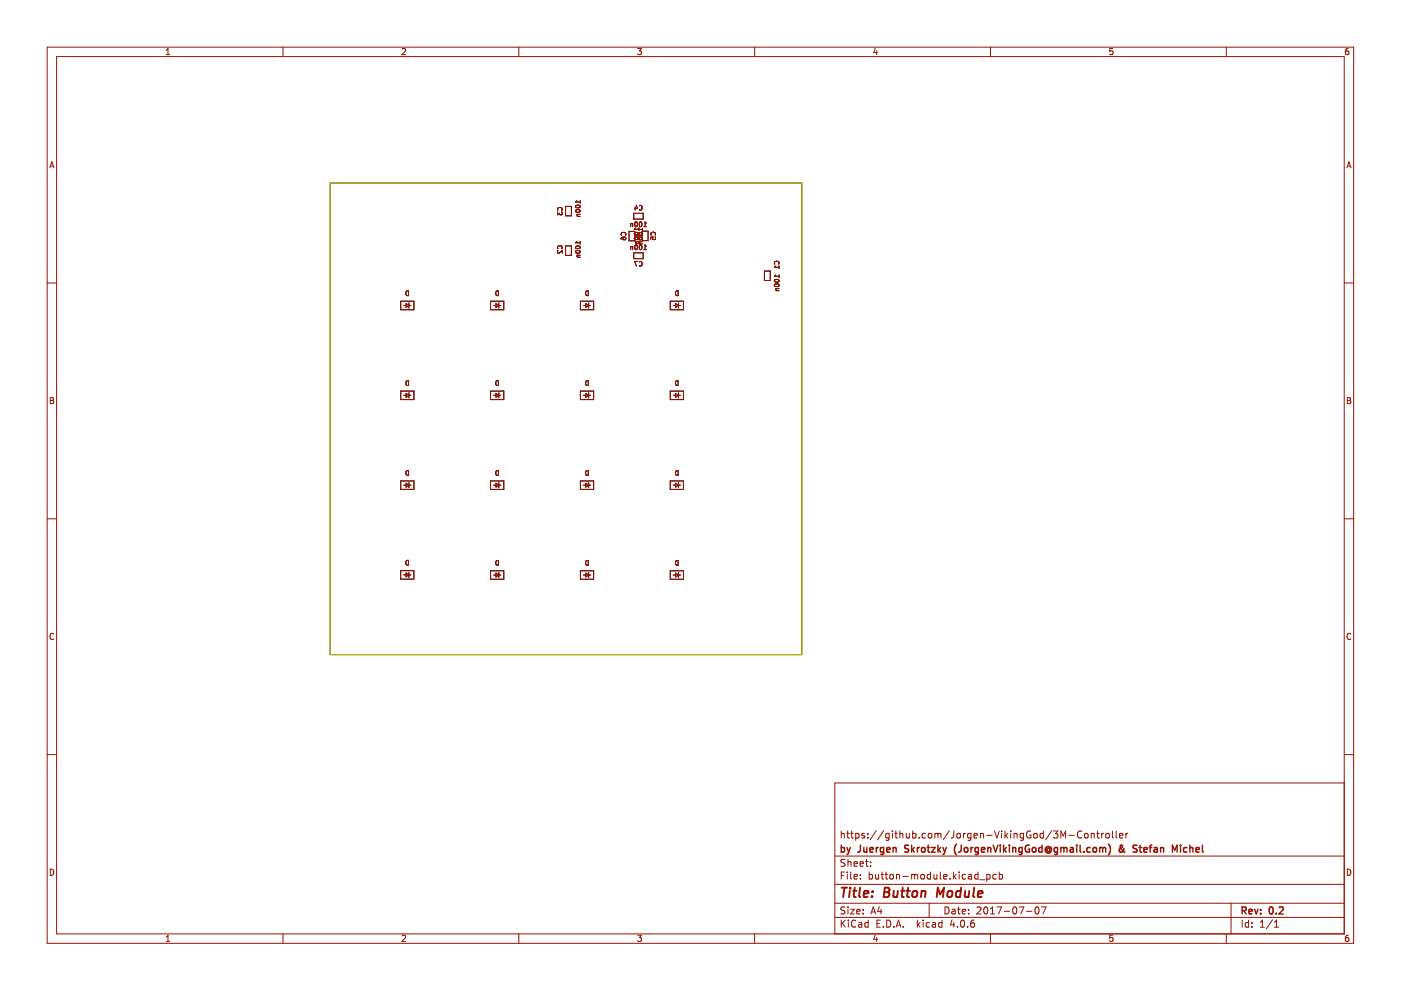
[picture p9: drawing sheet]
<svg xmlns="http://www.w3.org/2000/svg" width="297mm" height="210mm" viewBox="0 0 297 210" stroke-linecap="round" stroke-linejoin="round" font-family="sans-serif">
<g fill="none" stroke="#981200" stroke-width=".21">
<path d="M10 10h277v190h-277zM12 12h273v186h-273zM35.2 11.6h.8M35.2 10.7l.4-.4v1.3M60 10v2M85.2 10.4l.5-.1 .3 .4-.8 .9h.8M110 10v2M135.2 10.3h.8l-.4 .5 .3 .1v.6l-.2 .1-.5-.1M160 10v2M185.6 10.2l-.4 1h.9M185.9 10.7v.9M210 10v2"/>
<path d="M235.9 10.3h-.6l-.1 .6 .7-.1v.7l-.2 .1-.5-.1M260 10v2M285.9 10.3l-.4 .1-.2 .2-.1 .7 .3 .3 .4-.1v-.7h-.4l-.3 .2M10.6 35.6l.4-1.3 .4 1.3M10.7 35.2h.6M285.6 35.6l.4-1.3 .4 1.3M285.7 35.2h.6M118.2 44.9v.6l.4-.3 .1 .3h.4v-.6M118.3 53.1l-.1 .4 .3 .2 .7-.6v.6M118.3 52.7a.44 .44 0 0 1 .4-.6 .44 .44 0 0 1 .4 .6M118.3 44.6a.44 .44 0 0 1 .4-.6 .44 .44 0 0 1 .4 .6M119.9 52.1h1.2v2h-1.2z"/>
<path d="M119.9 43.8h1.2v2h-1.2zM122.1 44.6a.49 .49 0 0 1 .5-.2 .49 .49 0 0 1 .4 .5 .49 .49 0 0 1-.6 .2 .49 .49 0 0 1-.3-.5zM122.1 53.2a.49 .49 0 0 1 .5-.2 .49 .49 0 0 1 .4 .5 .49 .49 0 0 1-.6 .2 .49 .49 0 0 1-.3-.5zM122.1 43.6a.48 .48 0 0 1 .6-.2 .48 .48 0 0 1 .3 .5 .49 .49 0 0 1-.6 .2 .49 .49 0 0 1-.3-.5zM122.1 52.2a.48 .48 0 0 1 .6-.1 .48 .48 0 0 1 .3 .5 .49 .49 0 0 1-.6 .2 .49 .49 0 0 1-.3-.5zM122.3 51.2l-.3 .3h1M122.3 42.5l-.3 .3h1M122.3 54.1h.7M122.3 45.4h.7M122.4 54.1v.4h.6M122.4 45.4v.4l.6 .1M123 42.5v.6"/>
<path d="M123 51.2v.6M131.8 49.9a.44 .44 0 0 1 .4-.6 .44 .44 0 0 1 .4 .6M132.3 50.3l-.2 .2v.2l.5 .1 .1-.3-.2-.2h-.6l-.2 .4M133.4 49.1h1.2v2h-1.2zM134.1 47.5l-.3-.1-.1 .6M134.1 47.4v.6M134.1 52.3v.6M134.1 52.4l-.3-.1-.1 .6M134.4 45.2h2v1.3h-2zM134.4 53.6h2v1.2h-2zM134.5 49.4a.49 .49 0 0 1 .6-.2 .49 .49 0 0 1 .3 .5 .49 .49 0 0 1-.5 .2 .49 .49 0 0 1-.4-.5zM134.5 50.4a.49 .49 0 0 1 .6-.2 .49 .49 0 0 1 .3 .5 .49 .49 0 0 1-.5 .2 .49 .49 0 0 1-.4-.5z"/>
<path d="M134.7 43.9v.6M134.7 52l.1-.1a.49 .49 0 0 1 .4 .5 .49 .49 0 0 1-.5 .5l-.1-.3zM134.7 47.1l.1-.1a.49 .49 0 0 1 .4 .6 .49 .49 0 0 1-.5 .4l-.1-.3zM134.8 48.3l-.3 .3h1M134.8 51.2l1.4 .1M134.9 43.5l.2 .7h-.6M134.9 51.2v.4l.6 .1M135.2 55.4h-.7l.5 1M135.4 50.3l-.2 .2a.54 .54 0 0 0 .9 .2M135.4 50.3h.4l.4 .2M135.5 48.4l-.3 .3h1M135.5 48.3v.6"/>
<path d="M135.5 43.6a.44 .44 0 0 1 .7 .4 .44 .44 0 0 1-.7 .5M135.5 55.5a.44 .44 0 0 1 .7 .4 .44 .44 0 0 1-.7 .4M135.6 51.3v.4h.6M135.7 52l.1-.1a.49 .49 0 0 1 .3 .5 .49 .49 0 0 1-.4 .5l-.2-.3zM135.7 47.1l.1-.1a.49 .49 0 0 1 .3 .6 .49 .49 0 0 1-.4 .4l-.2-.3zM136.1 49.7v.1M136.1 50.7h.1M136.2 49h1.2v2h-1.2zM136.2 49.6a.51 .51 0 0 0-.6-.3 .51 .51 0 0 0-.4 .4l.4 .2 .5-.1M136.2 48.4v.5M136.2 49.7h-.1M136.2 50.6l-.1 .1"/>
<path d="M136.5 48h.6M136.5 52.9h.6M137.1 47.3l-.3-.3v1M137.1 52.2l-.3-.3v1M138.1 49.9a.44 .44 0 0 1 .4-.7 .44 .44 0 0 1 .4 .7M138.9 50.2v.6l-.5-.1 .1-.5-.5 .1v.5M162.1 57.5h1.2v2h-1.2zM164.3 56a.44 .44 0 0 1 .4-.6 .44 .44 0 0 1 .4 .6M164.3 59.3a.48 .48 0 0 1 .5-.1 .48 .48 0 0 1 .3 .5 .49 .49 0 0 1-.5 .2 .49 .49 0 0 1-.4-.5zM164.5 58.3l-.3 .3h1M164.5 56.4l-.3 .3h1M165.2 56.4v.6"/>
<path d="M165.2 58.3v.6M10 60h2M85 63.9h2.8v1.8h-2.8zM85.6 64.8h.5M86.1 64.4l.6 .4-.6 .4zM86.1 61.8l.5-.1v1a.52 .52 0 0 1-.5-.3 .52 .52 0 0 1 0-.6zM86.7 64.2v1.1M86.7 64.8h.4M104 63.9h2.8v1.8h-2.8zM104.7 64.8h.5M105.2 64.4l.6 .4-.6 .4zM105.2 61.8l.5-.1v1a.52 .52 0 0 1-.6-.3 .52 .52 0 0 1 .1-.6z"/>
<path d="M105.8 64.8h.4M105.8 64.2v1.1M123.1 63.9h2.8v1.8h-2.8zM123.7 64.8h.5M124.2 64.4l.6 .4-.6 .4zM124.2 61.8l.5-.1v1a.52 .52 0 0 1-.5-.3 .52 .52 0 0 1 0-.6zM124.8 64.8h.4M124.8 64.2v1.1M142.1 63.9h2.8v1.8h-2.8zM142.8 64.8h.5M143.3 64.4l.6 .4-.6 .4zM143.4 61.7h.4v1a.53 .53 0 0 1-.6-.3 .53 .53 0 0 1 .2-.7z"/>
<path d="M143.9 64.8h.4M143.9 64.2v1.1M164.2 60.3a.49 .49 0 0 1 .6-.2 .49 .49 0 0 1 .3 .5 .49 .49 0 0 1-.5 .2 .49 .49 0 0 1-.4-.5zM164.5 61.2h.7M164.6 61.2v.4h.6M285 60h2M10.7 84.3h.4l.2 .2-.2 .4 .2 .1 .1 .3-.2 .3h-.5zM10.7 84.9h.4M85 82.9h2.8v1.8h-2.8zM85.6 83.8h.5M86.1 83.4l.6 .4-.6 .4zM86.1 80.9l.5-.2v1a.52 .52 0 0 1-.5-.2 .52 .52 0 0 1 0-.6z"/>
<path d="M86.1 99.9l.5-.1v1a.52 .52 0 0 1-.5-.3 .52 .52 0 0 1 0-.6zM86.7 83.3v1.1M86.7 83.8h.4M104 82.9h2.8v1.8h-2.8zM104.7 83.8h.5M105.2 83.4l.6 .4-.6 .4zM105.2 99.9l.5-.1v1a.52 .52 0 0 1-.6-.3 .52 .52 0 0 1 .1-.6zM105.2 80.9l.5-.2v1a.52 .52 0 0 1-.6-.2 .52 .52 0 0 1 .1-.6zM105.8 83.8h.4M105.8 83.3v1.1M123.1 82.9h2.8v1.8h-2.8zM123.7 83.8h.5"/>
<path d="M124.2 83.4l.6 .4-.6 .4zM124.2 99.9l.5-.1v1a.52 .52 0 0 1-.5-.3 .52 .52 0 0 1 0-.6zM124.2 80.9l.5-.2v1a.52 .52 0 0 1-.5-.2 .52 .52 0 0 1 0-.6zM124.8 83.8h.4M124.8 83.3v1.1M142.1 82.9h2.8v1.8h-2.8zM142.8 83.8h.5M143.3 83.4l.6 .4-.6 .4zM143.4 99.8h.4v1a.53 .53 0 0 1-.6-.3 .53 .53 0 0 1 .2-.7zM143.4 80.8l.4-.1v1a.53 .53 0 0 1-.6-.3 .53 .53 0 0 1 .2-.6zM143.9 83.8h.4M143.9 83.3v1.1"/>
<path d="M285.7 84.3h.4l.2 .2-.2 .4 .2 .1 .1 .3-.2 .3h-.5zM285.7 84.9h.4M10 110h2M85 102h2.8v1.8h-2.8zM85.6 102.9h.5M86.1 102.5l.6 .4-.6 .4zM86.1 118.9l.5-.1v1a.52 .52 0 0 1-.5-.3 .52 .52 0 0 1 0-.6zM86.7 102.3v1.1M86.7 102.9h.4M104 102h2.8v1.8h-2.8zM104.7 102.9h.5M105.2 102.5l.6 .4-.6 .4z"/>
<path d="M105.2 119l.5-.2v1a.52 .52 0 0 1-.6-.2 .52 .52 0 0 1 .1-.6zM105.8 102.9h.4M105.8 102.3v1.1M123.1 102h2.8v1.8h-2.8zM123.7 102.9h.5M124.2 102.5l.6 .4-.6 .4zM124.2 119l.5-.2v1a.52 .52 0 0 1-.5-.2 .52 .52 0 0 1 0-.6zM124.8 102.9h.4M124.8 102.3v1.1M142.1 102h2.8v1.8h-2.8zM142.8 102.9h.5M143.3 102.5l.6 .4-.6 .4z"/>
<path d="M143.4 118.9l.4-.1v1a.53 .53 0 0 1-.6-.3 .53 .53 0 0 1 .2-.6zM143.9 102.9h.4M143.9 102.3v1.1M285 110h2M11.4 134.4a.58 .58 0 0 0-.8 .5 .58 .58 0 0 0 .8 .6M84.9 121h2.8v1.8h-2.8zM85.6 121.9h.5M86.1 121.5l.6 .4-.6 .4zM86.7 121.9h.4M86.7 121.3v1.1M104 121h2.8v1.8h-2.8zM104.7 121.9h.5"/>
<path d="M105.2 121.5l.6 .4-.6 .4zM105.8 121.9h.4M105.8 121.4v1.1M123.1 121h2.8v1.8h-2.8zM123.7 121.9h.5M124.2 121.5l.6 .4-.6 .4zM124.8 121.9h.4M124.8 121.4v1.1M142.1 121h2.8v1.8h-2.8zM142.8 121.9h.5M143.3 121.5l.6 .4-.6 .4zM143.9 121.9h.4"/>
<path d="M143.9 121.4v1.1M286.4 134.4a.58 .58 0 0 0-.8 .5 .58 .58 0 0 0 .8 .6M10 160h2M178.4 176.2v1.5M178.4 176.8l.2-.1 .3 .1 .1 .9M179.5 176.7h.6M179.7 176.2v1.3l.4 .2M180.4 176.7h.5M180.6 176.2v1.3l.3 .2M181.4 176.8l.5-.1 .2 .3-.1 .6h-.6M181.4 176.7v1.5M183.3 176.8l-.4-.1-.2 .2 .1 .2 .5 .2v.3h-.6"/>
<path d="M184 177.5v.2M184 176.8v.1M185.8 176.1l-1.3 1.9M187.4 176.1l-1.3 1.9M188.5 176.8l-.4-.1-.3 .3 .1 .6h.6M188.5 176.7v1.2l-.3 .3-.3-.1M189.2 176.2v.1M189.2 176.7v1M189.7 176.7h.6M189.9 176.2v1.3l.4 .2M190.8 176.8l.2-.1 .4 .1v.9M190.8 176.2v1.5"/>
<path d="M192.1 176.7l.1 .9 .4 .1 .2-.2M192.8 176.7v1M193.5 176.8l.4-.1 .3 .3-.1 .6h-.6M193.5 176.2v1.5M194.9 177.5v.2M196.2 176.8l-.4-.1-.3 .3 .1 .6h.6M196.9 176.8l.2-.1 .4 .1 .1 .6-.2 .2-.3 .1-.2-.2zM198.2 176.8l.4-.1 .3 .2M198.2 176.7v1M198.9 176.9l.2-.2 .3 .1 .1 .9M198.9 176.9v.8M201.3 176.1l-1.3 1.9"/>
<path d="M202.2 176.2l-.1 1.3-.5 .2M202.9 176.8l.2-.1 .5 .1v.6l-.1 .2-.4 .1-.2-.2zM204.3 176.7v1M204.7 176.7l-.4 .3M205.9 176.8l-.5-.1-.3 .3 .2 .6h.6M205.9 176.7v1.2l-.3 .3-.4-.1M206.5 177.2l.7-.2-.1-.2-.4-.1-.2 .2 .1 .7h.5M207.9 176.8l.2-.1 .3 .1 .1 .9M207.9 176.7v1M209.2 177.1h1.2M210.9 176.2l.5 1.5 .5-1.5M212.4 176.2v.1"/>
<path d="M212.4 176.7v1M213.1 176.2v1.5M213.2 177.1l.4 .6M213.6 176.7l-.5 .6M214.3 176.2v.1M214.3 176.7v1M215 176.8l.2-.1 .4 .1v.9M215 176.7v1M217 176.8l-.4-.1-.3 .3 .1 .6h.6M217 176.7v1.2l-.3 .3-.3-.1M218.5 176.3a.7 .7 0 0 0-.9 .6 .7 .7 0 0 0 .9 .7l.1-.6h-.3M219.2 176.8l.2-.1 .5 .1v.6l-.1 .2-.4 .1-.2-.2z"/>
<path d="M221.2 176.8l-.4-.1-.3 .3 .1 .6h.6M221.2 176.2v1.5M223 176.1l-1.3 1.9M223.4 176.2h.9l-.5 .6 .4 .1v.6l-.2 .2-.6-.2M224.9 177.7v-1.5l.5 1.1 .5-1.1v1.5M226.6 177.1h1.2M229.4 176.3a.71 .71 0 0 0-1 .5 .71 .71 0 0 0 .7 .9l.3-.2M230 176.8l.2-.1 .4 .1 .1 .6-.1 .2-.4 .1-.2-.2zM231.4 176.8l.2-.1 .3 .1 .1 .9M231.4 176.7v1M232.5 176.7h.6M232.7 176.2v1.3l.4 .2"/>
<path d="M233.6 176.7v1M234 176.7l-.4 .3M234.5 176.8l.2-.1 .4 .1 .1 .6-.1 .2-.4 .1-.2-.2zM235.9 176.2v1.3l.2 .2M236.6 176.2v1.3l.3 .2M237.4 177.2l.7-.2-.1-.2-.4-.1-.2 .2v.7h.6M238.7 176.7v1M239.1 176.7l-.4 .3M285 166h-108v32M285 160h2M10.7 184.3a.66 .66 0 0 1 .7 .6 .66 .66 0 0 1-.7 .7zM35.2 198.7l.4-.4v1.3"/>
<path d="M35.2 199.6h.8M60 198v2M85.2 198.4l.5-.1 .3 .4-.8 .9h.8M110 198v2M135.2 198.3h.8l-.4 .5 .3 .1v.6l-.2 .1-.5-.1M160 198v2M177 194.5h108M177 191.5h108M177 187.5h108M177 181.5h108M178.4 195.1v1.5M178.4 185.6h.5"/>
<path d="M178.6 195.7l.6 .9M179.1 184.9h-.7v1.5M179.1 192.4l-.5-.1-.2 .1v.5l.6 .2 .1 .4-.2 .3-.6-.1M179.1 182.3l-.5-.1-.2 .1v.5l.6 .2 .1 .4-.2 .3-.6-.1M179.2 195.1l-.8 .8M179.6 184.9v.1M179.6 185.4v1M179.8 182.2v1.5M179.8 192.3v.1M179.8 192.8v1M179.8 182.8l.2-.1 .4 .1v.9M179.9 195.1v.1"/>
<path d="M179.9 195.6v1M180.4 192.8h.7l-.7 1h.7M180.4 184.9v1.3l.2 .2M181.1 183.2l.7-.2-.1-.2-.4-.1-.2 .2v.7h.6M181.1 185.9l.7-.2-.1-.2-.4-.1-.2 .2v.7h.6M181.4 195.2a.71 .71 0 0 0-1 .5 .71 .71 0 0 0 .7 .9l.3-.2M181.6 193.3l.8-.2-.1-.2-.4-.1-.3 .2 .1 .7h.6M182.1 195.7h.5l.1 .9M182.4 183.2l.7-.2-.1-.2-.4-.1-.2 .2v.7h.6M182.4 186.2v.2M182.4 185.5v.1M182.7 195.9l-.5 .1-.2 .2 .2 .4 .5-.1"/>
<path d="M183 193.6v.2M183 192.9v.1M183.5 182.7h.6M183.7 182.2v1.3l.4 .2M184.1 195.7l-.5-.1-.2 .3 .1 .6h.6M184.1 195.1v1.5M184.3 185.5l.4-.1 .3 .3-.1 .6h-.6M184.3 184.9v1.5M184.6 183.5v.2M184.6 182.8v.1M184.6 193.8l.5-1.5 .5 1.5M184.8 193.4h.7"/>
<path d="M185.6 198.2l-.4 1h.9M185.6 185.4l.1 .9 .4 .1 .2-.2M185.9 198.7v.9M185.9 195.8h.5M186.3 185.4v1M186.4 192.2l-.3 1.1h.9M186.6 195.1h-.7v1.5h.7M186.8 192.8v1M186.8 185.4h.6M187 184.9v1.3l.4 .2M187.3 196.4v.2M187.6 185.4h.6"/>
<path d="M187.9 184.9v1.3l.3 .2M188 195.1a.76 .76 0 0 1 .9 .7 .76 .76 0 0 1-.9 .8zM188.7 185.5l.2-.1 .5 .1v.6l-.1 .2-.4 .1-.2-.2zM189.5 196.4v.2M190 196.6l.5-1.5 .5 1.5M190.1 185.5l.2-.1 .3 .1 .1 .9M190.1 185.4v1M190.1 196.2h.8M191.4 185.8h1.2M191.5 196.4v.2M193.3 185.5l.4-.1 .2 .2M193.3 185.4v1"/>
<path d="M193.9 185.6l.2-.2 .4 .1 .1 .9M193.9 185.6v.8M194.5 195.1v1.5M194.6 196l.5 .6M195.1 195.6l-.6 .6M195.3 185.5l.2-.1 .4 .1 .1 .6-.1 .2-.4 .1-.2-.2zM195.7 195.1v.1M195.7 195.6v1M197 191.5v3M197.1 195.7l-.5-.1-.2 .3 .1 .6h.6M197.3 185.5l-.4-.1-.3 .3 .1 .6h.6M197.3 184.9v1.5"/>
<path d="M197.7 195.7h.6l.1 .9M198 185.4l.1 .9 .3 .1 .2-.2M198.4 195.9l-.5 .1-.3 .2 .3 .4 .5-.1M198.6 185.4v1M199.4 184.9v1.3l.2 .2M199.7 195.7l-.4-.1-.3 .3 .1 .6h.6M199.7 195.1v1.5M200.1 185.9l.7-.2-.1-.2-.4-.1-.2 .2v.7h.6M200.4 192.3a.76 .76 0 0 1 .8 .7 .76 .76 0 0 1-.8 .8zM201.4 186.2v.2M201.9 192.9h.5l.1 .9M201.9 195l-.4 1.1h.9"/>
<path d="M202.1 184.9v1.5M202.2 195.6v1M202.3 185.8l.4 .6M202.5 193.1l-.5 .1-.2 .2 .2 .4 .5-.1M202.7 185.4l-.6 .6M203 192.8h.6M203 196.4v.2M203.2 192.3v1.3l.4 .2M203.4 184.9v.1M203.4 185.4v1M203.8 195.2l.2-.1a.8 .8 0 0 1 .5 .7 .8 .8 0 0 1-.5 .8l-.4-.6zM204 193.3l.7-.2-.1-.2-.4-.1-.2 .2 .1 .7h.5"/>
<path d="M204.7 185.5l-.4-.1-.3 .3 .1 .6h.6M205.1 196.4v.2M205.4 193.6v.2M205.4 192.9v.1M205.4 185.5h.5l.1 .9M206 185.7l-.5 .1-.2 .2 .2 .4 .5-.1M206.5 195.1l-.4 .1a1.01 1.01 0 0 0 0 1.4l.5-.2v-.5l-.2-.2h-.5l-.1 .2M207.1 192.4l.6-.1 .3 .4-.9 1.1h.9M207.4 185.5l-.5-.1-.3 .3 .2 .6h.6M207.4 184.9v1.5M207.7 186.5h1.2M208.7 192.4l.2-.1a.8 .8 0 0 1 .6 .7 .8 .8 0 0 1-.6 .8l-.3-.6z"/>
<path d="M209.2 185.5l.4-.1 .3 .3-.1 .6h-.6M209.2 185.4v1.5M210 198v2M210 193.8h.9M210 192.7l.4-.4v1.5M211.2 185.5l-.4-.1-.3 .3 .1 .6h.6M211.4 192.3h1l-.7 1.5M211.9 185.5l.4-.1 .3 .3-.2 .6h-.5M211.9 184.9v1.5M212.9 193.2h1.2M214.9 192.4l.2-.1a.8 .8 0 0 1 .5 .7 .8 .8 0 0 1-.5 .8l-.4-.6zM216.1 192.3h1l-.7 1.5"/>
<path d="M217.6 193.2h1.2M219.6 192.4l.2-.1a.8 .8 0 0 1 .5 .7 .8 .8 0 0 1-.5 .8l-.4-.6zM220.8 192.3h1l-.7 1.5M235.9 198.3h-.6l-.1 .6h.7v.6l-.2 .1-.5-.1M260 198v2M261 191.5v6.5M263.4 195.1v1.5M264.7 195.7l-.4-.1-.3 .3 .1 .6h.6M264.7 195.1v1.5M265.4 196.4v.2M265.4 195.7v.1M267.2 196.6h.9"/>
<path d="M267.2 195.5l.4-.4v1.5M269.8 195l-1.3 1.9M270.2 196.6h.9M270.2 195.5l.4-.4v1.5M285.7 184.3a.66 .66 0 0 1 .7 .6 .66 .66 0 0 1-.7 .7zM285.9 198.3l-.4 .1-.2 .2-.1 .7 .3 .3 .4-.1v-.6l-.4-.1-.3 .2"/>
</g>
<g fill="none" stroke="#981200" stroke-width=".3">
<path d="M178.4 179.2v1.5M178.4 179.8l.4-.1 .3 .3-.2 .6h-.5M179.6 179.7l.3 1M180.3 179.7l-.4 1M182.4 179.2v1.3l-.5 .2M183.1 179.7l.1 .9 .4 .1 .2-.2M183.8 179.7v1M185.8 179.7v1M186.2 179.7l-.4 .3M187.4 179.8l-.5-.1-.3 .3 .2 .6h.6M187.4 179.7v1.2l-.3 .3-.4-.1M189.4 179.8l.2-.1 .3 .1 .1 .9"/>
<path d="M189.4 179.7v1M192.6 179.3l-.5-.1-.2 .1v.5l.6 .2 .1 .4-.2 .3-.6-.1M193.3 179.2v1.5M193.9 179.7l-.6 .6M194.5 179.7v1M194.9 179.7l-.4 .3M195.4 179.8l.2-.1 .5 .1v.6l-.1 .2-.4 .1-.2-.2zM196.6 179.7h.5M196.8 179.2v1.3l.3 .2M197.5 179.7h.8l-.8 1h.8M198.9 179.2v1.5M199.4 179.7l-.5 .6"/>
<path d="M199.9 179.7l.4 1M200.6 179.7l-.3 1M202.8 179a1.72 1.72 0 0 0 0 2.3M203.8 179.2l-.1 1.3-.5 .2M204.5 179.8l.2-.1 .4 .1 .1 .6-.1 .2-.4 .1-.2-.2zM205.9 179.7v1M206.3 179.7l-.4 .3M207.4 179.8l-.4-.1-.3 .3 .2 .6h.5M207.4 179.7v1.2l-.3 .3-.3-.1M209.4 179.8l.2-.1 .4 .1 .1 .9M209.4 179.7v1M210.6 179.2l.5 1.5 .5-1.5"/>
<path d="M212.1 179.2v.1M212.1 179.7v1M212.8 179.2v1.5M213.4 179.7l-.6 .6M214 179.2v.1M214 179.7v1M214.7 179.8l.2-.1 .4 .1 .1 .9M214.7 179.7v1M216.7 179.8l-.4-.1-.3 .3 .1 .6h.6M216.7 179.7v1.2l-.3 .3-.3-.1M218.2 179.3a.7 .7 0 0 0-.8 .6 .7 .7 0 0 0 .8 .7l.1-.6h-.3M218.9 179.8l.2-.1 .5 .1v.6l-.1 .2-.4 .1-.2-.2z"/>
<path d="M220.9 179.8l-.4-.1-.3 .3 .2 .6h.5M220.9 179.2v1.5M222.6 180a.36 .36 0 0 0-.6-.1 .36 .36 0 0 0 0 .6 .36 .36 0 0 0 .6-.1M222.6 179.8v.6M224.2 179.8l-.4-.1-.3 .3 .1 .6h.6M224.2 179.7v1.2l-.3 .3-.3-.1M224.9 179.8l.5-.1 .2 .2M224.9 179.7v1M225.6 179.9l.2-.2 .3 .1 .1 .9M225.6 179.9v.8M226.9 179.8h.6l.1 .9M228.3 179.2v.1"/>
<path d="M228.3 179.7v1M229 179.2v1.3l.2 .2M231.1 179.8l-.4-.1-.3 .3 .2 .6h.5M231.8 179.8l.2-.1 .4 .1 .1 .6-.1 .2-.4 .1-.2-.2zM233.1 179.8l.5-.1 .2 .2M233.1 179.7v1M233.8 179.9l.2-.2 .4 .1v.9M233.8 179.9v.8M235 179a1.72 1.72 0 0 1 0 2.3M238.3 179.9l-.3 .6a.41 .41 0 0 1-.6 .1 .41 .41 0 0 1 0-.6l.6-.5-.2-.3-.2 .1a1.44 1.44 0 0 0 .9 1.4M241.1 179.3l-.6-.1-.3 .3 .2 .3 .6 .3v.4l-.2 .2-.6-.1M241.5 179.7h.6"/>
<path d="M241.7 179.2v1.3l.4 .2M243.6 179.7h.6M244.2 179.2l-.3 .2v1.3M244.7 179.8h.6l.1 .9M246.1 179.8l.2-.1 .3 .1 .1 .9M246.1 179.7v1M250.3 179.2v.1M250.3 179.7v1M251.6 179.8l-.4-.1-.3 .3 .2 .6h.5M252.3 179.8l.2-.1 .4 .1v.9M252.3 179.2v1.5M254.9 179.2v1.3l.2 .2"/>
<path d="M179.9 180.7l-.3 .5M184.4 180.2l.7-.2v-.2l-.5-.1-.2 .2 .1 .7h.6M188 180.2l.7-.2-.1-.2-.4-.1-.2 .2 .1 .7h.5M193.4 180.1l.5 .6M199 180.1l.4 .6M200.3 180.7l-.4 .5M208.1 180.2l.7-.2-.1-.2-.4-.1-.2 .2v.7h.6M212.9 180.1l.5 .6M222.6 180.4l.1 .1a.64 .64 0 0 0-.3-1.1 .64 .64 0 0 0-.8 .8 .72 .72 0 0 0 .4 .6 .72 .72 0 0 0 .8-.1M227.6 180l-.5 .1-.2 .2 .2 .4 .5-.1M229.8 180.5v.2M242.5 180.2l.7-.2-.1-.2-.4-.1-.2 .2 .1 .7h.5"/>
<path d="M245.4 180l-.5 .1-.3 .2 .3 .4 .5-.1M248.6 180.7v-1.5l.5 1.1 .5-1.1v1.5M253.6 180.2l.7-.2-.1-.2-.4-.1-.2 .2v.7h.6M263.4 193.1l.7-.1 .1-.2-.1-.4-.7-.1v1.5M263.7 193.1l.5 .7M264.8 193.3l.7-.2-.1-.2-.4-.1-.2 .2 .1 .7h.5M266 192.8l.4 1 .3-1M267.3 193.6v.2M267.3 192.9v.1M269.2 192.4l.2-.1a.8 .8 0 0 1 .6 .7 .8 .8 0 0 1-.6 .8l-.2-.2-.1-.4zM270.6 193.6v.2M271.2 192.4l.6-.1 .3 .4-1 1.1h1"/>
</g>
<g fill="none" stroke="#981200" stroke-width=".4">
<path d="M178.5 188.2h1.1M179 188.2l-.2 2M180.2 188.9l-.2 1.3M180.3 188.2l-.1 .2M180.8 188.9h.8M181.2 188.2l-.2 1.7 .1 .2 .3 .1M182.4 188.2l-.3 1.7 .3 .3M183.1 189.5l1-.1v-.4l-.6-.1-.3 .3v.9h.7M184.9 190v.2M185 189v.2M187.5 189.2h.6M187.6 188.2h.7l.2 .2 .1 .4-.5 .4 .3 .1a.58 .58 0 0 1-.3 .9h-.8z"/>
<path d="M189.5 188.9v1.2l.4 .1 .3-.2M190.4 188.9l-.2 1.3M191 188.9h.8M191.4 188.2l-.2 1.7 .1 .2 .3 .1M192.2 188.9h.7M192.5 188.2l-.2 1.7 .1 .2 .4 .1M193.6 189.1l.1-.1a.5 .5 0 0 1 .8 .3l-.1 .5-.2 .3a.5 .5 0 0 1-.8-.3zM195.4 189.1l.3-.2 .5 .1-.1 1.2M195.4 188.9l-.1 1.3M198.6 190.2l.2-2 .5 1.4 .9-1.4-.3 2M201 189.1l.1-.1a.5 .5 0 0 1 .8 .3v.5l-.3 .3a.5 .5 0 0 1-.8-.3zM203.7 189a.66 .66 0 0 0-1 .3l-.1 .5 .2 .3h.7"/>
<path d="M203.8 188.2l-.3 2M204.7 188.9l-.1 1.2 .5 .1 .3-.2M205.5 188.9l-.2 1.3M206.5 188.2l-.2 1.7 .3 .3M207.3 189.5l1-.1v-.4l-.6-.1-.3 .3v.9h.7"/>
</g>
<g fill="none" stroke="#000" stroke-width=".21">
<path d="M70 38.8h100v100h-100zM118.2 44.9v.6l.4-.3 .1 .3h.4v-.6M118.3 53.1l-.1 .4 .3 .2 .7-.6v.6M118.3 52.7a.44 .44 0 0 1 .4-.6 .44 .44 0 0 1 .4 .6M118.3 44.6a.44 .44 0 0 1 .4-.6 .44 .44 0 0 1 .4 .6M119.9 52.1h1.2v2h-1.2zM119.9 43.8h1.2v2h-1.2zM122.1 44.6a.49 .49 0 0 1 .5-.2 .49 .49 0 0 1 .4 .5 .49 .49 0 0 1-.6 .2 .49 .49 0 0 1-.3-.5zM122.1 53.2a.49 .49 0 0 1 .5-.2 .49 .49 0 0 1 .4 .5 .49 .49 0 0 1-.6 .2 .49 .49 0 0 1-.3-.5zM122.1 43.6a.48 .48 0 0 1 .6-.2 .48 .48 0 0 1 .3 .5 .49 .49 0 0 1-.6 .2 .49 .49 0 0 1-.3-.5zM122.1 52.2a.48 .48 0 0 1 .6-.1 .48 .48 0 0 1 .3 .5 .49 .49 0 0 1-.6 .2 .49 .49 0 0 1-.3-.5zM122.3 51.2l-.3 .3h1"/>
<path d="M122.3 42.5l-.3 .3h1M122.3 54.1h.7M122.3 45.4h.7M122.4 54.1v.4h.6M122.4 45.4v.4l.6 .1M123 42.5v.6M123 51.2v.6M131.8 49.9a.44 .44 0 0 1 .4-.6 .44 .44 0 0 1 .4 .6M132.3 50.3l-.2 .2v.2l.5 .1 .1-.3-.2-.2h-.6l-.2 .4M133.4 49.1h1.2v2h-1.2zM134.1 47.5l-.3-.1-.1 .6M134.1 47.4v.6"/>
<path d="M134.1 52.3v.6M134.1 52.4l-.3-.1-.1 .6M134.4 45.2h2v1.3h-2zM134.4 53.6h2v1.2h-2zM134.5 49.4a.49 .49 0 0 1 .6-.2 .49 .49 0 0 1 .3 .5 .49 .49 0 0 1-.5 .2 .49 .49 0 0 1-.4-.5zM134.5 50.4a.49 .49 0 0 1 .6-.2 .49 .49 0 0 1 .3 .5 .49 .49 0 0 1-.5 .2 .49 .49 0 0 1-.4-.5zM134.7 43.9v.6M134.7 47.1l.1-.1a.49 .49 0 0 1 .4 .6 .49 .49 0 0 1-.5 .4l-.1-.3zM134.7 52l.1-.1a.49 .49 0 0 1 .4 .5 .49 .49 0 0 1-.5 .5l-.1-.3zM134.8 48.3l-.3 .3h1M134.8 51.2l1.4 .1M134.9 43.5l.2 .7h-.6"/>
<path d="M134.9 51.2v.4l.6 .1M135.2 55.4h-.7l.5 1M135.4 50.3l-.2 .2a.54 .54 0 0 0 .9 .2M135.4 50.3h.4l.4 .2M135.5 48.4l-.3 .3h1M135.5 48.3v.6M135.5 43.6a.44 .44 0 0 1 .7 .4 .44 .44 0 0 1-.7 .5M135.5 55.5a.44 .44 0 0 1 .7 .4 .44 .44 0 0 1-.7 .4M135.6 51.3v.4h.6M135.7 47.1l.1-.1a.49 .49 0 0 1 .3 .6 .49 .49 0 0 1-.4 .4l-.2-.3zM135.7 52l.1-.1a.49 .49 0 0 1 .3 .5 .49 .49 0 0 1-.4 .5l-.2-.3zM136.1 49.7v.1"/>
<path d="M136.1 50.7h.1M136.2 49h1.2v2h-1.2zM136.2 49.6a.51 .51 0 0 0-.6-.3 .51 .51 0 0 0-.4 .4l.4 .2 .5-.1M136.2 48.4v.5M136.2 49.7h-.1M136.2 50.6l-.1 .1M136.5 48h.6M136.5 52.9h.6M137.1 47.3l-.3-.3v1M137.1 52.2l-.3-.3v1M138.1 49.9a.44 .44 0 0 1 .4-.7 .44 .44 0 0 1 .4 .7M138.9 50.2v.6l-.5-.1 .1-.5-.5 .1v.5"/>
<path d="M162.1 57.5h1.2v2h-1.2zM164.3 56a.44 .44 0 0 1 .4-.6 .44 .44 0 0 1 .4 .6M164.3 59.3a.48 .48 0 0 1 .5-.1 .48 .48 0 0 1 .3 .5 .49 .49 0 0 1-.5 .2 .49 .49 0 0 1-.4-.5zM164.5 58.3l-.3 .3h1M164.5 56.4l-.3 .3h1M165.2 56.4v.6M165.2 58.3v.6M85 63.9h2.8v1.8h-2.8zM85.6 64.8h.5M86.1 64.4l.6 .4-.6 .4zM86.1 61.8l.5-.1v1a.52 .52 0 0 1-.5-.3 .52 .52 0 0 1 0-.6zM86.7 64.2v1.1"/>
<path d="M86.7 64.8h.4M104 63.9h2.8v1.8h-2.8zM104.7 64.8h.5M105.2 64.4l.6 .4-.6 .4zM105.2 61.8l.5-.1v1a.52 .52 0 0 1-.6-.3 .52 .52 0 0 1 .1-.6zM105.8 64.8h.4M105.8 64.2v1.1M123.1 63.9h2.8v1.8h-2.8zM123.7 64.8h.5M124.2 64.4l.6 .4-.6 .4zM124.2 61.8l.5-.1v1a.52 .52 0 0 1-.5-.3 .52 .52 0 0 1 0-.6zM124.8 64.8h.4"/>
<path d="M124.8 64.2v1.1M142.1 63.9h2.8v1.8h-2.8zM142.8 64.8h.5M143.3 64.4l.6 .4-.6 .4zM143.4 61.7h.4v1a.53 .53 0 0 1-.6-.3 .53 .53 0 0 1 .2-.7zM143.9 64.8h.4M143.9 64.2v1.1M164.2 60.3a.49 .49 0 0 1 .6-.2 .49 .49 0 0 1 .3 .5 .49 .49 0 0 1-.5 .2 .49 .49 0 0 1-.4-.5zM164.5 61.2h.7M164.6 61.2v.4h.6M85 82.9h2.8v1.8h-2.8zM85.6 83.8h.5"/>
<path d="M86.1 83.4l.6 .4-.6 .4zM86.1 80.9l.5-.2v1a.52 .52 0 0 1-.5-.2 .52 .52 0 0 1 0-.6zM86.1 99.9l.5-.1v1a.52 .52 0 0 1-.5-.3 .52 .52 0 0 1 0-.6zM86.7 83.3v1.1M86.7 83.8h.4M104 82.9h2.8v1.8h-2.8zM104.7 83.8h.5M105.2 83.4l.6 .4-.6 .4zM105.2 99.9l.5-.1v1a.52 .52 0 0 1-.6-.3 .52 .52 0 0 1 .1-.6zM105.2 80.9l.5-.2v1a.52 .52 0 0 1-.6-.2 .52 .52 0 0 1 .1-.6zM105.8 83.8h.4M105.8 83.3v1.1"/>
<path d="M123.1 82.9h2.8v1.8h-2.8zM123.7 83.8h.5M124.2 83.4l.6 .4-.6 .4zM124.2 99.9l.5-.1v1a.52 .52 0 0 1-.5-.3 .52 .52 0 0 1 0-.6zM124.2 80.9l.5-.2v1a.52 .52 0 0 1-.5-.2 .52 .52 0 0 1 0-.6zM124.8 83.8h.4M124.8 83.3v1.1M142.1 82.9h2.8v1.8h-2.8zM142.8 83.8h.5M143.3 83.4l.6 .4-.6 .4zM143.4 99.8h.4v1a.53 .53 0 0 1-.6-.3 .53 .53 0 0 1 .2-.7zM143.4 80.8l.4-.1v1a.53 .53 0 0 1-.6-.3 .53 .53 0 0 1 .2-.6z"/>
<path d="M143.9 83.8h.4M143.9 83.3v1.1M85 102h2.8v1.8h-2.8zM85.6 102.9h.5M86.1 102.5l.6 .4-.6 .4zM86.1 118.9l.5-.1v1a.52 .52 0 0 1-.5-.3 .52 .52 0 0 1 0-.6zM86.7 102.3v1.1M86.7 102.9h.4M104 102h2.8v1.8h-2.8zM104.7 102.9h.5M105.2 102.5l.6 .4-.6 .4zM105.2 119l.5-.2v1a.52 .52 0 0 1-.6-.2 .52 .52 0 0 1 .1-.6z"/>
<path d="M105.8 102.9h.4M105.8 102.3v1.1M123.1 102h2.8v1.8h-2.8zM123.7 102.9h.5M124.2 102.5l.6 .4-.6 .4zM124.2 119l.5-.2v1a.52 .52 0 0 1-.5-.2 .52 .52 0 0 1 0-.6zM124.8 102.9h.4M124.8 102.3v1.1M142.1 102h2.8v1.8h-2.8zM142.8 102.9h.5M143.3 102.5l.6 .4-.6 .4zM143.4 118.9l.4-.1v1a.53 .53 0 0 1-.6-.3 .53 .53 0 0 1 .2-.6z"/>
<path d="M143.9 102.9h.4M143.9 102.3v1.1M84.9 121h2.8v1.8h-2.8zM85.6 121.9h.5M86.1 121.5l.6 .4-.6 .4zM86.7 121.9h.4M86.7 121.3v1.1M104 121h2.8v1.8h-2.8zM104.7 121.9h.5M105.2 121.5l.6 .4-.6 .4zM105.8 121.9h.4M105.8 121.4v1.1"/>
<path d="M123.1 121h2.8v1.8h-2.8zM123.7 121.9h.5M124.2 121.5l.6 .4-.6 .4zM124.8 121.9h.4M124.8 121.4v1.1M142.1 121h2.8v1.8h-2.8zM142.8 121.9h.5M143.3 121.5l.6 .4-.6 .4zM143.9 121.9h.4M143.9 121.4v1.1"/>
</g>
<path d="M70 38.8h100v100h-100z" fill="none" stroke="#cdca00" stroke-width=".21"/>
</svg>
